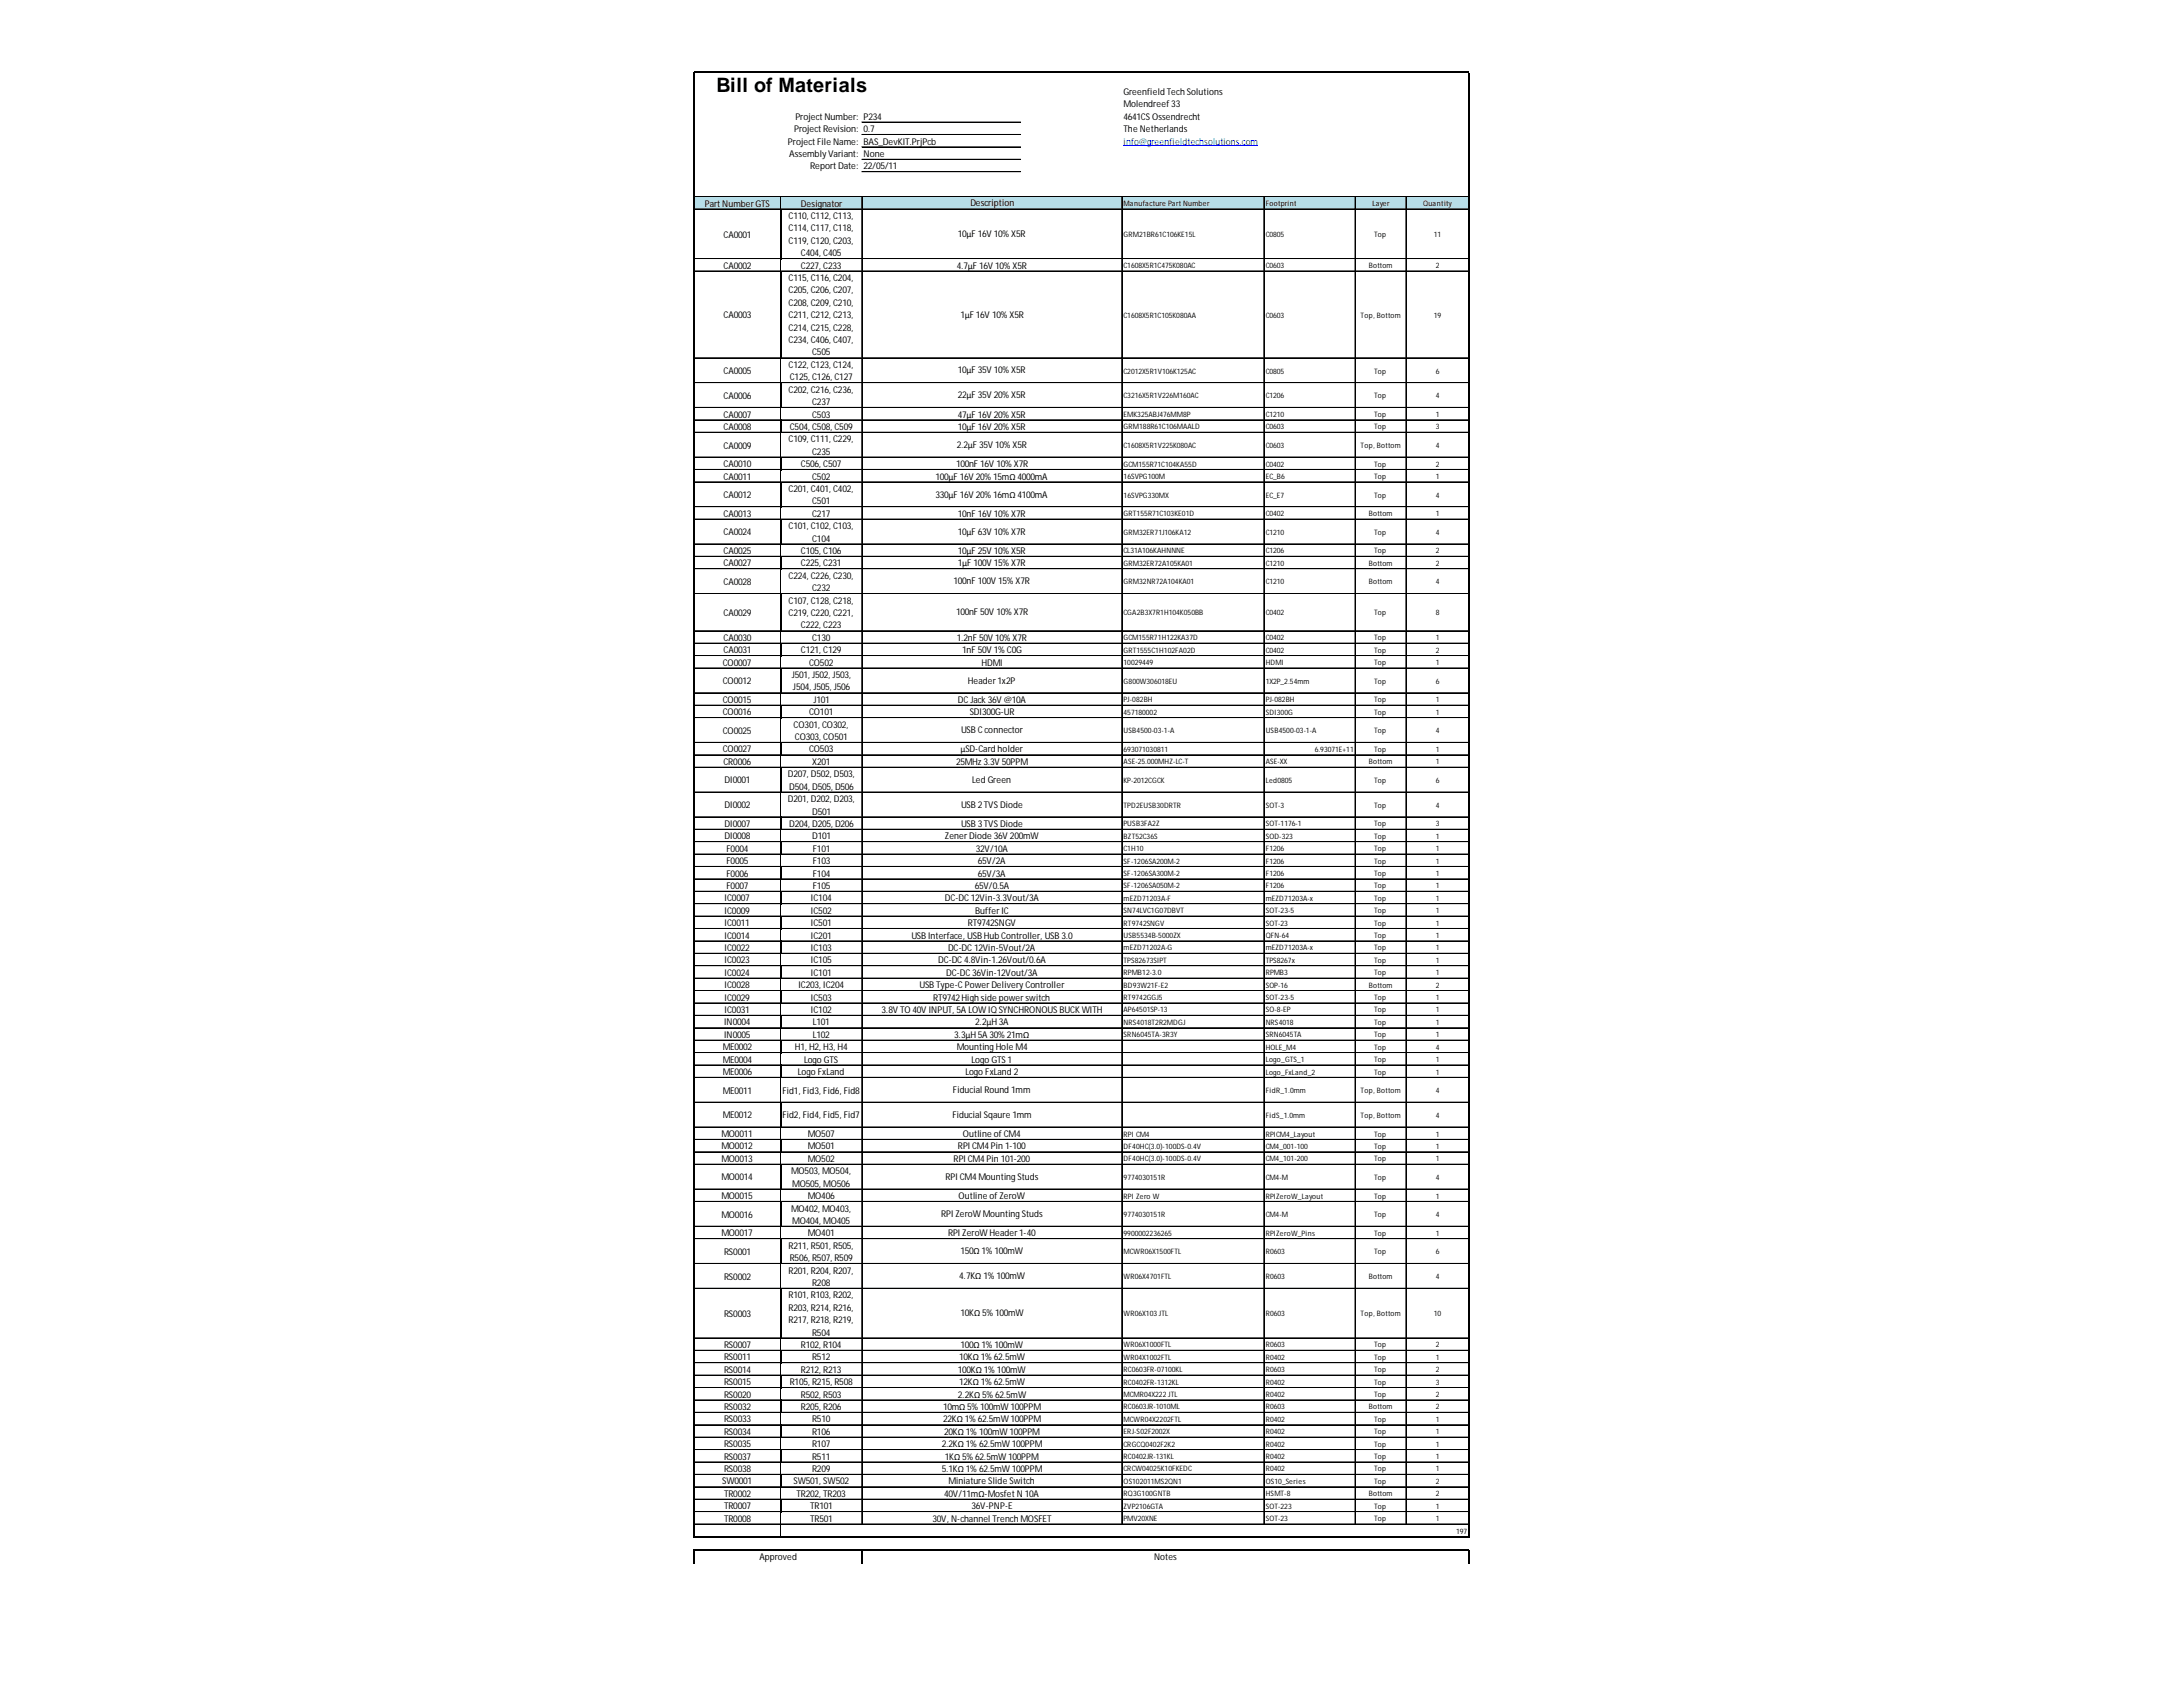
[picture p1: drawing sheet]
<svg xmlns="http://www.w3.org/2000/svg" width="279mm" height="216mm" viewBox="0 0 279 216" stroke-linecap="round" stroke-linejoin="round" font-family="sans-serif">
<defs><g id="words">
<text font-size="2.5" x="91.7" y="11.7">Bill of Materials</text>
<g font-size="1.2">
<text x="101.6" y="16.9">Project Revision: 0.7</text>
<text x="101.8" y="15.3">Project Number: P234</text>
<text x="143.8" y="12.2">Greenfield Tech Solutions</text>
<text x="143.8" y="13.7">Molendreef33</text>
<text x="143.8" y="15.3">4641CS Ossendrecht</text>
<text x="143.8" y="16.9">The Netherlands</text>
<text x="100.8" y="18.5">Project File Name: BAS_DevKIT.PrjPcb</text>
<text x="101" y="20.1">Assembly Variant: None</text>
<text x="103.7" y="21.7">Report Date: 22/05/11</text>
<text x="90.2" y="26.4">Part NumberGTS</text>
<text x="100.9" y="28">C110, C112, C113,</text>
<text x="100.9" y="29.6">C114, C117, C118,</text>
<text x="102.5" y="26.4">Designator</text>
<text x="124.2" y="26.4">Description</text>
<text x="92.6" y="30.4">CA0001</text>
<text x="92.6" y="34.4">CA0002</text>
<text x="100.9" y="31.2">C119, C120, C203,</text>
<text x="100.9" y="36">C115, C116, C204,</text>
<text x="102.5" y="32.8">C404, C405</text>
<text x="102.5" y="34.4">C227, C233</text>
<text x="122.4" y="34.4">4.7µF 16V 10% X5R</text>
<text x="122.6" y="30.3">10µF 16V 10% X5R</text>
<text x="92.6" y="40.7">CA0003</text>
<text x="100.9" y="37.6">C205, C206, C207,</text>
<text x="100.9" y="39.1">C208, C209, C210,</text>
<text x="100.9" y="40.7">C211, C212, C213,</text>
<text x="122.9" y="40.7">1µF 16V 10% X5R</text>
<text x="92.6" y="47.9">CA0005</text>
<text x="100.9" y="42.3">C214, C215, C228,</text>
<text x="100.9" y="43.9">C234, C406, C407,</text>
<text x="100.9" y="47.1">C122, C123, C124,</text>
<text x="103.9" y="45.5">C505</text>
<text x="122.6" y="47.8">10µF 35V 10% X5R</text>
<text x="92.6" y="51.1">CA0006</text>
<text x="92.6" y="53.4">CA0007</text>
<text x="100.9" y="50.3">C202, C216, C236,</text>
<text x="101.1" y="48.7">C125, C126, C127</text>
<text x="103.9" y="51.8">C237</text>
<text x="103.9" y="53.4">C503</text>
<text x="122.6" y="51">22µF 35V 20% X5R</text>
<text x="122.6" y="53.4">47µF 16V 20% X5R</text>
<text x="92.6" y="55">CA0008</text>
<text x="92.6" y="57.4">CA0009</text>
<text x="92.6" y="59.8">CA0010</text>
<text x="100.9" y="56.6">C109, C111, C229,</text>
<text x="101.1" y="55">C504, C508, C509</text>
<text x="102.5" y="59.8">C506, C507</text>
<text x="103.9" y="58.2">C235</text>
<text x="122.4" y="59.8">100nF 16V 10% X7R</text>
<text x="122.4" y="57.3">2.2µF 35V 10% X5R</text>
<text x="122.6" y="55">10µF 16V 20% X5R</text>
<text x="92.6" y="61.4">CA0011</text>
<text x="92.6" y="63.8">CA0012</text>
<text x="100.9" y="63">C201, C401, C402,</text>
<text x="103.9" y="61.4">C502</text>
<text x="103.9" y="64.5">C501</text>
<text x="119.7" y="61.4">100µF 16V 20% 15mΩ 4000mA</text>
<text x="119.7" y="63.7">330µF 16V 20% 16mΩ 4100mA</text>
<text x="92.6" y="66.1">CA0013</text>
<text x="92.6" y="68.5">CA0024</text>
<text x="92.6" y="70.9">CA0025</text>
<text x="100.9" y="67.7">C101, C102, C103,</text>
<text x="102.5" y="70.9">C105, C106</text>
<text x="103.9" y="66.1">C217</text>
<text x="103.9" y="69.3">C104</text>
<text x="122.6" y="66.1">10nF 16V 10% X7R</text>
<text x="122.6" y="68.4">10µF 63V 10% X7R</text>
<text x="122.6" y="70.9">10µF 25V 10% X5R</text>
<text x="92.6" y="72.5">CA0027</text>
<text x="92.6" y="74.9">CA0028</text>
<text x="100.9" y="74.1">C224, C226, C230,</text>
<text x="100.9" y="77.2">C107, C128, C218,</text>
<text x="102.5" y="72.5">C225, C231</text>
<text x="103.9" y="75.7">C232</text>
<text x="122.1" y="74.8">100nF 100V 15% X7R</text>
<text x="122.6" y="72.5">1µF 100V 15% X7R</text>
<text x="92.6" y="78.8">CA0029</text>
<text x="92.6" y="82">CA0030</text>
<text x="92.6" y="83.6">CA0031</text>
<text x="100.9" y="78.8">C219, C220, C221,</text>
<text x="102.5" y="80.4">C222, C223</text>
<text x="102.5" y="83.6">C121, C129</text>
<text x="103.9" y="82">C130</text>
<text x="122.4" y="78.8">100nF 50V 10% X7R</text>
<text x="122.4" y="82">1.2nF 50V 10% X7R</text>
<text x="123.2" y="83.6">1nF 50V 1% C0G</text>
<text x="92.5" y="85.2">CO0007</text>
<text x="92.5" y="87.6">CO0012</text>
<text x="92.5" y="89.9">CO0015</text>
<text x="101.3" y="86.8">J501, J502, J503,</text>
<text x="101.5" y="88.4">J504, J505, J506</text>
<text x="103.5" y="85.2">CO502</text>
<text x="104.1" y="89.9">J101</text>
<text x="122.6" y="89.9">DCJack 36V @10A</text>
<text x="123.9" y="87.5">Header1x2P</text>
<text x="125.6" y="85.2">HDMI</text>
<text x="92.5" y="91.5">CO0016</text>
<text x="92.5" y="93.9">CO0025</text>
<text x="101.6" y="93.1">CO301, CO302,</text>
<text x="101.7" y="94.7">CO303, CO501</text>
<text x="103.5" y="91.5">CO101</text>
<text x="123" y="93.8">USB Cconnector</text>
<text x="124.1" y="91.5">SDI300G-UR</text>
<text x="92.5" y="96.3">CO0027</text>
<text x="92.6" y="97.9">CR0006</text>
<text x="92.7" y="100.3">DI0001</text>
<text x="100.8" y="99.5">D207, D502, D503,</text>
<text x="101" y="101.1">D504, D505, D506</text>
<text x="103.5" y="96.3">CO503</text>
<text x="103.9" y="97.9">X201</text>
<text x="122.4" y="97.9">25MHz 3.3V 50PPM</text>
<text x="122.9" y="96.3">µSD-Card holder</text>
<text x="124.4" y="100.2">Led Green</text>
<text x="92.7" y="103.4">DI0002</text>
<text x="92.7" y="105.8">DI0007</text>
<text x="92.7" y="107.4">DI0008</text>
<text x="100.8" y="102.7">D201, D202, D203,</text>
<text x="101" y="105.8">D204, D205, D206</text>
<text x="103.9" y="104.2">D501</text>
<text x="103.9" y="107.4">D101</text>
<text x="120.9" y="107.4">ZenerDiode 36V 200mW</text>
<text x="123" y="103.4">USB 2TVSDiode</text>
<text x="123" y="105.8">USB 3TVSDiode</text>
<text x="93" y="109">F0004</text>
<text x="93" y="110.6">F0005</text>
<text x="93" y="112.2">F0006</text>
<text x="93" y="113.8">F0007</text>
<text x="104" y="109">F101</text>
<text x="104" y="110.6">F103</text>
<text x="104" y="112.2">F104</text>
<text x="104" y="113.8">F105</text>
<text x="124.8" y="113.8">65V/0.5A</text>
<text x="124.9" y="109">32V/10A</text>
<text x="125.1" y="110.6">65V/2A</text>
<text x="125.1" y="112.2">65V/3A</text>
<text x="92.7" y="115.4">IC0007</text>
<text x="92.7" y="116.9">IC0009</text>
<text x="92.7" y="118.5">IC0011</text>
<text x="103.8" y="115.4">IC104</text>
<text x="103.8" y="116.9">IC502</text>
<text x="103.8" y="118.5">IC501</text>
<text x="120.9" y="115.4">DC-DC12Vin-3.3Vout/3A</text>
<text x="123.9" y="118.5">RT9742SNGV</text>
<text x="124.8" y="116.9">BufferIC</text>
<text x="92.7" y="120.1">IC0014</text>
<text x="92.7" y="121.7">IC0022</text>
<text x="92.7" y="123.3">IC0023</text>
<text x="92.7" y="124.9">IC0024</text>
<text x="103.8" y="120.1">IC201</text>
<text x="103.8" y="121.7">IC103</text>
<text x="103.8" y="123.3">IC105</text>
<text x="103.8" y="124.9">IC101</text>
<text x="116.7" y="120.1">USB Interface, USB Hub Controller, USB 3.0</text>
<text x="120.1" y="123.3">DC-DC4.8Vin-1.26Vout/0.6A</text>
<text x="121.1" y="124.9">DC-DC36Vin-12Vout/3A</text>
<text x="121.3" y="121.7">DC-DC12Vin-5Vout/2A</text>
<text x="92.7" y="131.2">IN0004</text>
<text x="92.7" y="126.5">IC0028</text>
<text x="92.7" y="128.1">IC0029</text>
<text x="92.7" y="129.6">IC0031</text>
<text x="102.2" y="126.5">IC203, IC204</text>
<text x="103.8" y="128.1">IC503</text>
<text x="103.8" y="129.6">IC102</text>
<text x="104" y="131.2">L101</text>
<text x="112.8" y="129.6">3.8V TO 40V INPUT, 5A LOW IQ SYNCHRONOUSBUCK WITH</text>
<text x="117.7" y="126.5">USB Type-CPowerDelivery Controller</text>
<text x="119.4" y="128.1">RT9742High side powerswitch</text>
<text x="124.8" y="131.2">2.2µH 3A</text>
<text x="92.5" y="134.4">ME0002</text>
<text x="92.5" y="136">ME0004</text>
<text x="92.5" y="137.6">ME0006</text>
<text x="92.7" y="132.8">IN0005</text>
<text x="101.7" y="134.4">H1, H2, H3, H4</text>
<text x="102.1" y="137.6">Logo FxLand</text>
<text x="102.9" y="136">Logo GTS</text>
<text x="104" y="132.8">L102</text>
<text x="122.1" y="132.8">3.3µH 5A 30% 21mΩ</text>
<text x="122.4" y="134.4">Mounting Hole M4</text>
<text x="123.6" y="137.6">Logo FxLand 2</text>
<text x="124.4" y="136">Logo GTS1</text>
<text x="92.5" y="140">ME0011</text>
<text x="92.5" y="143.1">ME0012</text>
<text x="100.1" y="140">Fid1, Fid3, Fid6, Fid8</text>
<text x="100.1" y="143.1">Fid2, Fid4, Fid5, Fid7</text>
<text x="121.9" y="143.1">Fiducial Sqaure 1mm</text>
<text x="122" y="139.9">Fiducial Round 1mm</text>
<text x="92.4" y="145.5">MO0011</text>
<text x="92.4" y="147.1">MO0012</text>
<text x="92.4" y="148.7">MO0013</text>
<text x="103.4" y="145.5">MO507</text>
<text x="103.4" y="147.1">MO501</text>
<text x="103.4" y="148.7">MO502</text>
<text x="122.1" y="148.7">RPI CM4Pin 101-200</text>
<text x="122.6" y="147.1">RPI CM4Pin 1-100</text>
<text x="123.2" y="145.5">Outline ofCM4</text>
<text x="92.4" y="151.1">MO0014</text>
<text x="92.4" y="153.5">MO0015</text>
<text x="92.4" y="155.8">MO0016</text>
<text x="101.2" y="150.3">MO503, MO504,</text>
<text x="101.2" y="155">MO402, MO403,</text>
<text x="101.4" y="151.9">MO505, MO506</text>
<text x="103.4" y="153.5">MO406</text>
<text x="120.5" y="155.8">RPI ZeroW Mounting Studs</text>
<text x="121" y="151">RPI CM4Mounting Studs</text>
<text x="122.7" y="153.5">Outline ofZeroW</text>
<text x="92.4" y="158.2">MO0017</text>
<text x="92.7" y="160.6">RS0001</text>
<text x="100.9" y="159.8">R211, R501, R505,</text>
<text x="101.1" y="161.4">R506, R507, R509</text>
<text x="101.4" y="156.6">MO404, MO405</text>
<text x="103.4" y="158.2">MO401</text>
<text x="121.3" y="158.2">RPI ZeroW Header1-40</text>
<text x="122.9" y="160.5">150Ω 1% 100mW</text>
<text x="92.7" y="163.8">RS0002</text>
<text x="100.9" y="163">R201, R204, R207,</text>
<text x="100.9" y="166.2">R101, R103, R202,</text>
<text x="100.9" y="167.7">R203, R214, R216,</text>
<text x="103.9" y="164.6">R208</text>
<text x="122.8" y="163.7">4.7KΩ 1% 100mW</text>
<text x="92.7" y="168.5">RS0003</text>
<text x="92.7" y="172.5">RS0007</text>
<text x="100.9" y="169.3">R217, R218, R219,</text>
<text x="102.5" y="172.5">R102, R104</text>
<text x="103.9" y="170.9">R504</text>
<text x="122.9" y="168.5">10KΩ 5% 100mW</text>
<text x="122.9" y="172.5">100Ω 1% 100mW</text>
<text x="92.7" y="174.1">RS0011</text>
<text x="92.7" y="175.7">RS0014</text>
<text x="92.7" y="177.3">RS0015</text>
<text x="92.7" y="178.9">RS0020</text>
<text x="101.1" y="177.3">R105, R215, R508</text>
<text x="102.5" y="175.7">R212, R213</text>
<text x="102.5" y="178.9">R502, R503</text>
<text x="103.9" y="174.1">R512</text>
<text x="122.6" y="175.7">100KΩ 1% 100mW</text>
<text x="122.6" y="178.9">2.2KΩ 5% 62.5mW</text>
<text x="122.8" y="174.1">10KΩ 1% 62.5mW</text>
<text x="122.8" y="177.3">12KΩ 1% 62.5mW</text>
<text x="92.7" y="180.4">RS0032</text>
<text x="92.7" y="182">RS0033</text>
<text x="92.7" y="183.6">RS0034</text>
<text x="92.7" y="185.2">RS0035</text>
<text x="102.5" y="180.4">R205, R206</text>
<text x="103.9" y="182">R510</text>
<text x="103.9" y="183.6">R106</text>
<text x="103.9" y="185.2">R107</text>
<text x="120.5" y="185.2">2.2KΩ 1% 62.5mW 100PPM</text>
<text x="120.7" y="180.4">10mΩ 5% 100mW 100PPM</text>
<text x="120.7" y="182">22KΩ 1% 62.5mW 100PPM</text>
<text x="120.9" y="183.6">20KΩ 1% 100mW 100PPM</text>
<text x="92.4" y="190">SW0001</text>
<text x="92.7" y="186.8">RS0037</text>
<text x="92.7" y="188.4">RS0038</text>
<text x="92.7" y="191.6">TR0002</text>
<text x="101.6" y="190">SW501, SW502</text>
<text x="102" y="191.6">TR202, TR203</text>
<text x="103.9" y="186.8">R511</text>
<text x="103.9" y="188.4">R209</text>
<text x="120.5" y="188.4">5.1KΩ 1% 62.5mW 100PPM</text>
<text x="120.9" y="191.6">40V/11mΩ-Mosfet N 10A</text>
<text x="120.9" y="186.8">1KΩ 5% 62.5mW 100PPM</text>
<text x="121.4" y="190">Miniature Slide Switch</text>
<text x="92.7" y="193.2">TR0007</text>
<text x="92.7" y="194.7">TR0008</text>
<text x="103.7" y="193.2">TR101</text>
<text x="103.7" y="194.7">TR501</text>
<text x="119.4" y="194.7">30V, N-channel Trench MOSFET</text>
<text x="124.4" y="193.2">36V-PNP-E</text>
<text x="97.2" y="199.7">Approved</text>
<text x="147.7" y="199.7">Notes</text>
</g>
<text font-size="1.2" fill="#00f" x="143.8" y="18.5">info@greenfieldtechsolutions.com</text>
<g font-size="1">
<text x="143.8" y="26.4">Manufacture Part Number</text>
<text x="162" y="26.4">Footprint</text>
<text x="175.7" y="26.4">Layer</text>
<text x="182.2" y="26.4">Quantity</text>
<text x="143.8" y="30.3">GRM21BR61C106KE15L</text>
<text x="143.8" y="34.3">C1608X5R1C475K080AC</text>
<text x="162" y="30.3">C0805</text>
<text x="162" y="34.3">C0603</text>
<text x="175.2" y="34.3">Bottom</text>
<text x="175.9" y="30.3">Top</text>
<text x="183.5" y="30.3">11</text>
<text x="183.8" y="34.3">2</text>
<text x="143.8" y="40.7">C1608X5R1C105K080AA</text>
<text x="162" y="40.7">C0603</text>
<text x="174.1" y="40.7">Top, Bottom</text>
<text x="183.5" y="40.7">19</text>
<text x="143.8" y="47.8">C2012X5R1V106K125AC</text>
<text x="162" y="47.8">C0805</text>
<text x="175.9" y="47.8">Top</text>
<text x="183.8" y="47.8">6</text>
<text x="143.8" y="51">C3216X5R1V226M160AC</text>
<text x="143.8" y="53.4">EMK325ABJ476MM8P</text>
<text x="162" y="51">C1206</text>
<text x="162" y="53.4">C1210</text>
<text x="175.9" y="51">Top</text>
<text x="175.9" y="53.4">Top</text>
<text x="183.8" y="51">4</text>
<text x="183.8" y="53.4">1</text>
<text x="143.8" y="55">GRM188R61C106MAALD</text>
<text x="143.8" y="57.3">C1608X5R1V225K080AC</text>
<text x="143.8" y="59.7">GCM155R71C104KA55D</text>
<text x="162" y="55">C0603</text>
<text x="162" y="57.3">C0603</text>
<text x="162" y="59.7">C0402</text>
<text x="174.1" y="57.3">Top, Bottom</text>
<text x="175.9" y="55">Top</text>
<text x="175.9" y="59.7">Top</text>
<text x="183.8" y="55">3</text>
<text x="183.8" y="57.3">4</text>
<text x="183.8" y="59.7">2</text>
<text x="143.8" y="61.3">16SVPG100M</text>
<text x="143.8" y="63.7">16SVPG330MX</text>
<text x="162" y="61.3">EC_B6</text>
<text x="162" y="63.7">EC_E7</text>
<text x="175.9" y="61.3">Top</text>
<text x="175.9" y="63.7">Top</text>
<text x="183.8" y="61.3">1</text>
<text x="183.8" y="63.7">4</text>
<text x="143.8" y="66.1">GRT155R71C103KE01D</text>
<text x="143.8" y="68.4">GRM32ER71J106KA12</text>
<text x="143.8" y="70.8">CL31A106KAHNNNE</text>
<text x="162" y="66.1">C0402</text>
<text x="162" y="68.4">C1210</text>
<text x="162" y="70.8">C1206</text>
<text x="175.2" y="66.1">Bottom</text>
<text x="175.9" y="68.4">Top</text>
<text x="175.9" y="70.8">Top</text>
<text x="183.8" y="66.1">1</text>
<text x="183.8" y="68.4">4</text>
<text x="183.8" y="70.8">2</text>
<text x="143.8" y="72.4">GRM32ER72A105KA01</text>
<text x="143.8" y="74.8">GRM32NR72A104KA01</text>
<text x="162" y="72.4">C1210</text>
<text x="162" y="74.8">C1210</text>
<text x="175.2" y="72.4">Bottom</text>
<text x="175.2" y="74.8">Bottom</text>
<text x="183.8" y="72.4">2</text>
<text x="183.8" y="74.8">4</text>
<text x="143.8" y="78.8">CGA2B3X7R1H104K050BB</text>
<text x="143.8" y="81.9">GCM155R71H122KA37D</text>
<text x="143.8" y="83.5">GRT1555C1H102FA02D</text>
<text x="162" y="78.8">C0402</text>
<text x="162" y="81.9">C0402</text>
<text x="162" y="83.5">C0402</text>
<text x="175.9" y="78.8">Top</text>
<text x="175.9" y="81.9">Top</text>
<text x="175.9" y="83.5">Top</text>
<text x="183.8" y="78.8">8</text>
<text x="183.8" y="81.9">1</text>
<text x="183.8" y="83.5">2</text>
<text x="143.8" y="85.1">10029449</text>
<text x="143.8" y="87.5">G800W306018EU</text>
<text x="143.8" y="89.9">PJ-082BH</text>
<text x="162" y="85.1">HDMI</text>
<text x="162" y="87.5">1X2P_2.54mm</text>
<text x="162" y="89.9">PJ-082BH</text>
<text x="175.9" y="85.1">Top</text>
<text x="175.9" y="87.5">Top</text>
<text x="175.9" y="89.9">Top</text>
<text x="183.8" y="85.1">1</text>
<text x="183.8" y="87.5">6</text>
<text x="183.8" y="89.9">1</text>
<text x="143.8" y="91.5">457180002</text>
<text x="143.8" y="93.9">USB4500-03-1-A</text>
<text x="162" y="91.5">SDI300G</text>
<text x="162" y="93.9">USB4500-03-1-A</text>
<text x="175.9" y="91.5">Top</text>
<text x="175.9" y="93.9">Top</text>
<text x="183.8" y="91.5">1</text>
<text x="183.8" y="93.9">4</text>
<text x="143.8" y="96.2">693071030811</text>
<text x="143.8" y="97.8">ASE-25.000MHZ-LC-T</text>
<text x="143.8" y="100.2">KP-2012CGCK</text>
<text x="162" y="97.8">ASE-XX</text>
<text x="162" y="100.2">Led0805</text>
<text x="168.3" y="96.2">6.93071E+11</text>
<text x="175.2" y="97.8">Bottom</text>
<text x="175.9" y="96.2">Top</text>
<text x="175.9" y="100.2">Top</text>
<text x="183.8" y="96.2">1</text>
<text x="183.8" y="97.8">1</text>
<text x="183.8" y="100.2">6</text>
<text x="143.8" y="103.4">TPD2EUSB30DRTR</text>
<text x="143.8" y="105.8">PUSB3FA2Z</text>
<text x="143.8" y="107.3">BZT52C36S</text>
<text x="162" y="103.4">SOT-3</text>
<text x="162" y="105.8">SOT-1176-1</text>
<text x="162" y="107.3">SOD-323</text>
<text x="175.9" y="103.4">Top</text>
<text x="175.9" y="105.8">Top</text>
<text x="175.9" y="107.3">Top</text>
<text x="183.8" y="103.4">4</text>
<text x="183.8" y="105.8">3</text>
<text x="183.8" y="107.3">1</text>
<text x="143.8" y="108.9">C1H10</text>
<text x="143.8" y="110.5">SF-1206SA200M-2</text>
<text x="143.8" y="112.1">SF-1206SA300M-2</text>
<text x="143.8" y="113.7">SF-1206SA050M-2</text>
<text x="162" y="108.9">F1206</text>
<text x="162" y="110.5">F1206</text>
<text x="162" y="112.1">F1206</text>
<text x="162" y="113.7">F1206</text>
<text x="175.9" y="108.9">Top</text>
<text x="175.9" y="110.5">Top</text>
<text x="175.9" y="112.1">Top</text>
<text x="175.9" y="113.7">Top</text>
<text x="183.8" y="108.9">1</text>
<text x="183.8" y="110.5">1</text>
<text x="183.8" y="112.1">1</text>
<text x="183.8" y="113.7">1</text>
<text x="143.8" y="115.3">mEZD71203A-F</text>
<text x="143.8" y="116.9">SN74LVC1G07DBVT</text>
<text x="143.8" y="118.5">RT9742SNGV</text>
<text x="162" y="115.3">mEZD71203A-x</text>
<text x="162" y="116.9">SOT-23-5</text>
<text x="162" y="118.5">SOT-23</text>
<text x="175.9" y="115.3">Top</text>
<text x="175.9" y="116.9">Top</text>
<text x="175.9" y="118.5">Top</text>
<text x="183.8" y="115.3">1</text>
<text x="183.8" y="116.9">1</text>
<text x="183.8" y="118.5">1</text>
<text x="143.8" y="120">USB5534B-5000ZX</text>
<text x="143.8" y="121.6">mEZD71202A-G</text>
<text x="143.8" y="123.2">TPS82673SIPT</text>
<text x="143.8" y="124.8">RPMB12-3.0</text>
<text x="162" y="120">QFN-64</text>
<text x="162" y="121.6">mEZD71203A-x</text>
<text x="162" y="123.2">TPS8267x</text>
<text x="162" y="124.8">RPMB3</text>
<text x="175.9" y="120">Top</text>
<text x="175.9" y="121.6">Top</text>
<text x="175.9" y="123.2">Top</text>
<text x="175.9" y="124.8">Top</text>
<text x="183.8" y="120">1</text>
<text x="183.8" y="121.6">1</text>
<text x="183.8" y="123.2">1</text>
<text x="183.8" y="124.8">1</text>
<text x="143.8" y="126.4">BD93W21F-E2</text>
<text x="143.8" y="128">RT9742GGJ5</text>
<text x="143.8" y="129.6">AP64501SP-13</text>
<text x="143.8" y="131.2">NRS4018T2R2MDGJ</text>
<text x="162" y="126.4">SOP-16</text>
<text x="162" y="128">SOT-23-5</text>
<text x="162" y="129.6">SO-8-EP</text>
<text x="162" y="131.2">NRS4018</text>
<text x="175.2" y="126.4">Bottom</text>
<text x="175.9" y="128">Top</text>
<text x="175.9" y="129.6">Top</text>
<text x="175.9" y="131.2">Top</text>
<text x="183.8" y="126.4">2</text>
<text x="183.8" y="128">1</text>
<text x="183.8" y="129.6">1</text>
<text x="183.8" y="131.2">1</text>
<text x="143.8" y="132.8">SRN6045TA-3R3Y</text>
<text x="162" y="132.8">SRN6045TA</text>
<text x="162" y="134.3">HOLE_M4</text>
<text x="162" y="135.9">Logo_GTS_1</text>
<text x="162" y="137.5">Logo_FxLand_2</text>
<text x="175.9" y="132.8">Top</text>
<text x="175.9" y="134.3">Top</text>
<text x="175.9" y="135.9">Top</text>
<text x="175.9" y="137.5">Top</text>
<text x="183.8" y="132.8">1</text>
<text x="183.8" y="134.3">4</text>
<text x="183.8" y="135.9">1</text>
<text x="183.8" y="137.5">1</text>
<text x="162" y="139.9">FidR_1.0mm</text>
<text x="162" y="143.1">FidS_1.0mm</text>
<text x="174.1" y="139.9">Top, Bottom</text>
<text x="174.1" y="143.1">Top, Bottom</text>
<text x="183.8" y="139.9">4</text>
<text x="183.8" y="143.1">4</text>
<text x="143.8" y="145.5">RPI CM4</text>
<text x="143.8" y="147">DF40HC(3.0)-100DS-0.4V</text>
<text x="143.8" y="148.6">DF40HC(3.0)-100DS-0.4V</text>
<text x="162" y="145.5">RPICM4_Layout</text>
<text x="162" y="147">CM4_001-100</text>
<text x="162" y="148.6">CM4_101-200</text>
<text x="175.9" y="145.5">Top</text>
<text x="175.9" y="147">Top</text>
<text x="175.9" y="148.6">Top</text>
<text x="183.8" y="145.5">1</text>
<text x="183.8" y="147">1</text>
<text x="183.8" y="148.6">1</text>
<text x="143.8" y="151">9774030151R</text>
<text x="143.8" y="153.4">RPI Zero W</text>
<text x="143.8" y="155.8">9774030151R</text>
<text x="162" y="151">CM4-M</text>
<text x="162" y="153.4">RPIZeroW_Layout</text>
<text x="162" y="155.8">CM4-M</text>
<text x="175.9" y="151">Top</text>
<text x="175.9" y="153.4">Top</text>
<text x="175.9" y="155.8">Top</text>
<text x="183.8" y="151">4</text>
<text x="183.8" y="153.4">1</text>
<text x="183.8" y="155.8">4</text>
<text x="143.8" y="158.2">9900002236265</text>
<text x="143.8" y="160.5">MCWR06X1500FTL</text>
<text x="162" y="158.2">RPIZeroW_Pins</text>
<text x="162" y="160.5">R0603</text>
<text x="175.9" y="158.2">Top</text>
<text x="175.9" y="160.5">Top</text>
<text x="183.8" y="158.2">1</text>
<text x="183.8" y="160.5">6</text>
<text x="143.8" y="163.7">WR06X4701FTL</text>
<text x="162" y="163.7">R0603</text>
<text x="175.2" y="163.7">Bottom</text>
<text x="183.8" y="163.7">4</text>
<text x="143.8" y="168.5">WR06X103 JTL</text>
<text x="143.8" y="172.4">WR06X1000FTL</text>
<text x="162" y="168.5">R0603</text>
<text x="162" y="172.4">R0603</text>
<text x="174.1" y="168.5">Top, Bottom</text>
<text x="175.9" y="172.4">Top</text>
<text x="183.5" y="168.5">10</text>
<text x="183.8" y="172.4">2</text>
<text x="143.8" y="174">WR04X1002FTL</text>
<text x="143.8" y="175.6">RC0603FR-07100KL</text>
<text x="143.8" y="177.2">RC0402FR-1312KL</text>
<text x="143.8" y="178.8">MCMR04X222 JTL</text>
<text x="162" y="174">R0402</text>
<text x="162" y="175.6">R0603</text>
<text x="162" y="177.2">R0402</text>
<text x="162" y="178.8">R0402</text>
<text x="175.9" y="174">Top</text>
<text x="175.9" y="175.6">Top</text>
<text x="175.9" y="177.2">Top</text>
<text x="175.9" y="178.8">Top</text>
<text x="183.8" y="174">1</text>
<text x="183.8" y="175.6">2</text>
<text x="183.8" y="177.2">3</text>
<text x="183.8" y="178.8">2</text>
<text x="143.8" y="180.4">RC0603JR-1010ML</text>
<text x="143.8" y="182">MCWR04X2202FTL</text>
<text x="143.8" y="183.6">ERJ-S02F2002X</text>
<text x="143.8" y="185.1">CRGCQ0402F2K2</text>
<text x="162" y="180.4">R0603</text>
<text x="162" y="182">R0402</text>
<text x="162" y="183.6">R0402</text>
<text x="162" y="185.1">R0402</text>
<text x="175.2" y="180.4">Bottom</text>
<text x="175.9" y="182">Top</text>
<text x="175.9" y="183.6">Top</text>
<text x="175.9" y="185.1">Top</text>
<text x="183.8" y="180.4">2</text>
<text x="183.8" y="182">1</text>
<text x="183.8" y="183.6">1</text>
<text x="183.8" y="185.1">1</text>
<text x="143.8" y="186.7">RC0402JR-131KL</text>
<text x="143.8" y="188.3">CRCW04025K10FKEDC</text>
<text x="143.8" y="189.9">OS102011MS2QN1</text>
<text x="143.8" y="191.5">RQ3G100GNTB</text>
<text x="162" y="186.7">R0402</text>
<text x="162" y="188.3">R0402</text>
<text x="162" y="189.9">OS10_Series</text>
<text x="162" y="191.5">HSMT-8</text>
<text x="175.2" y="191.5">Bottom</text>
<text x="175.9" y="186.7">Top</text>
<text x="175.9" y="188.3">Top</text>
<text x="175.9" y="189.9">Top</text>
<text x="183.8" y="186.7">1</text>
<text x="183.8" y="188.3">1</text>
<text x="183.8" y="189.9">2</text>
<text x="183.8" y="191.5">2</text>
<text x="143.8" y="193.1">ZVP2106GTA</text>
<text x="143.8" y="194.7">PMV20XNE</text>
<text x="162" y="193.1">SOT-223</text>
<text x="162" y="194.7">SOT-23</text>
<text x="175.9" y="193.1">Top</text>
<text x="175.9" y="194.7">Top</text>
<text x="183.8" y="193.1">1</text>
<text x="183.8" y="194.7">1</text>
<text x="186.4" y="196.3">197</text>
</g>
</g></defs>
<path d="M88.8 25.1h99.2v1.7h-99.2z" fill="#b7dee8"/>
<path d="M143.8 18.7h17.2" fill="none" stroke="#00f" stroke-width=".13"/>
<g fill="none" stroke="#000" stroke-width=".13">
<path d="M88.8 9.2v187.6M110.3 15.6h20.3M110.3 15.7h20.3M110.3 17.2h20.3M110.3 18.8h20.3M88.9 26.7h10.9M88.9 26.8h10.9M88.9 33.1h10.9M88.9 34.7h10.9M88.9 25.1h99M88.9 25.2h99M99.9 25.2v1.5"/>
<path d="M99.9 33.2v1.5M100 26.7h87.9M100 26.8h87.9M100 33.1h87.9M100 34.7h87.9M110.3 25.2v169.9M110.3 20.4h20.3M110.3 22h20.3M143.6 25.2v169.9M161.8 25.2v169.9M173.4 25.2v169.9M173.5 25.2v169.9"/>
<path d="M179.9 25.2v169.9M180 25.2v169.9M88.9 45.8h10.9M88.9 49h10.9M88.9 52.1h10.9M88.9 52.2h10.9M88.9 53.7h10.9M88.9 53.8h10.9M88.9 55.3h10.9M88.9 55.4h10.9M88.9 58.5h10.9M99.9 45.9v3.1"/>
<path d="M99.9 52.2v1.5M99.9 55.4v3.1M100 45.8h87.9M100 49h87.9M100 52.1h87.9M100 52.2h87.9M100 53.7h87.9M100 53.8h87.9M100 55.3h87.9M100 55.4h87.9M100 58.5h87.9M88.9 60.1h10.9"/>
<path d="M88.9 61.7h10.9M88.9 64.8h10.9M88.9 64.9h10.9M88.9 66.4h10.9M88.9 66.5h10.9M88.9 69.6h10.9M88.9 71.2h10.9M88.9 72.8h10.9M88.9 76h10.9M99.9 60.2v1.5M99.9 64.9v1.5M99.9 69.7v1.5"/>
<path d="M99.9 72.9v3.1M100 60.1h87.9M100 61.7h87.9M100 64.8h87.9M100 64.9h87.9M100 66.4h87.9M100 66.5h87.9M100 69.6h87.9M100 71.2h87.9M100 72.8h87.9M100 76h87.9M88.9 80.7h10.9"/>
<path d="M88.9 80.8h10.9M88.9 82.3h10.9M88.9 83.9h10.9M88.9 85.5h10.9M88.9 88.7h10.9M88.9 90.2h10.9M88.9 90.3h10.9M88.9 91.8h10.9M88.9 91.9h10.9M88.9 95h10.9M88.9 96.6h10.9M88.9 98.2h10.9"/>
<path d="M99.9 80.8v1.5M99.9 84v1.5M99.9 88.7v1.5M99.9 91.9v3.1M99.9 96.7v1.5M100 80.7h87.9M100 80.8h87.9M100 82.3h87.9M100 83.9h87.9M100 85.5h87.9M100 88.7h87.9M100 90.2h87.9"/>
<path d="M100 90.3h87.9M100 91.8h87.9M100 91.9h87.9M100 95h87.9M100 96.6h87.9M100 98.2h87.9M88.9 101.4h10.9M88.9 104.5h10.9M88.9 104.6h10.9M88.9 106.1h10.9M88.9 106.2h10.9M88.9 107.7h10.9"/>
<path d="M88.9 109.3h10.9M88.9 110.9h10.9M88.9 112.5h10.9M88.9 114.1h10.9M88.9 115.6h10.9M88.9 115.7h10.9M88.9 117.2h10.9M88.9 117.3h10.9M88.9 118.8h10.9M88.9 118.9h10.9M99.9 101.4v3.1M99.9 106.2v1.5"/>
<path d="M99.9 109.4v1.5M99.9 112.6v1.5M99.9 115.7v1.5M99.9 118.9v1.5M100 101.4h87.9M100 104.5h87.9M100 104.6h87.9M100 106.1h87.9M100 106.2h87.9M100 107.7h87.9M100 109.3h87.9M100 110.9h87.9"/>
<path d="M100 112.5h87.9M100 114.1h87.9M100 115.6h87.9M100 115.7h87.9M100 117.2h87.9M100 117.3h87.9M100 118.8h87.9M100 118.9h87.9M88.9 120.4h10.9M88.9 120.5h10.9M88.9 122h10.9M88.9 123.6h10.9"/>
<path d="M88.9 125.2h10.9M88.9 126.8h10.9M88.9 128.4h10.9M88.9 129.9h10.9M88.9 130h10.9M88.9 131.5h10.9M88.9 131.6h10.9M88.9 133.1h10.9M88.9 133.2h10.9M88.9 134.7h10.9M88.9 136.3h10.9M88.9 137.9h10.9"/>
<path d="M99.9 122.1v1.5M99.9 125.3v1.5M99.9 128.4v1.5M99.9 131.6v1.5M99.9 134.8v1.5M99.9 138v3.1M100 120.4h87.9M100 120.5h87.9M100 122h87.9M100 123.6h87.9M100 125.2h87.9M100 126.8h87.9"/>
<path d="M100 128.4h87.9M100 129.9h87.9M100 130h87.9M100 131.5h87.9M100 131.6h87.9M100 133.1h87.9M100 133.2h87.9M100 134.7h87.9M100 136.3h87.9M100 137.9h87.9M88.9 141.1h10.9M88.9 144.2h10.9"/>
<path d="M88.9 144.3h10.9M88.9 145.8h10.9M88.9 145.9h10.9M88.9 147.4h10.9M88.9 149h10.9M88.9 152.2h10.9M88.9 153.8h10.9M88.9 156.9h10.9M88.9 157h10.9M88.9 158.5h10.9M88.9 158.6h10.9M99.9 144.3v1.5"/>
<path d="M99.9 147.5v1.5M99.9 152.2v1.6M99.9 157v1.5M100 141.1h87.9M100 144.2h87.9M100 144.3h87.9M100 145.8h87.9M100 145.9h87.9M100 147.4h87.9M100 149h87.9M100 152.2h87.9M100 153.8h87.9"/>
<path d="M100 156.9h87.9M100 157h87.9M100 158.5h87.9M100 158.6h87.9M88.9 161.7h10.9M88.9 164.9h10.9M88.9 171.2h10.9M88.9 171.3h10.9M88.9 172.8h10.9M88.9 174.4h10.9M88.9 176h10.9M88.9 177.6h10.9"/>
<path d="M88.9 179.2h10.9M99.9 161.8v3.1M99.9 171.3v1.5M99.9 174.5v1.5M99.9 177.6v1.6M100 161.7h87.9M100 164.9h87.9M100 171.2h87.9M100 171.3h87.9M100 172.8h87.9M100 174.4h87.9M100 176h87.9"/>
<path d="M100 177.6h87.9M100 179.2h87.9M88.9 180.7h10.9M88.9 180.8h10.9M88.9 182.3h10.9M88.9 182.4h10.9M88.9 183.9h10.9M88.9 184h10.9M88.9 185.5h10.9M88.9 187.1h10.9M88.9 188.7h10.9M88.9 190.3h10.9"/>
<path d="M88.9 191.9h10.9M88.9 193.4h10.9M88.9 193.5h10.9M88.9 195h99M88.9 195.1h99M99.9 180.8v1.5M99.9 184v1.5M99.9 187.2v1.5M99.9 190.4v1.5M99.9 193.5v3.1M100 180.7h87.9M100 180.8h87.9"/>
<path d="M100 182.3h87.9M100 182.4h87.9M100 183.9h87.9M100 184h87.9M100 185.5h87.9M100 187.1h87.9M100 188.7h87.9M100 190.3h87.9M100 191.9h87.9M100 193.4h87.9M100 193.5h87.9"/>
</g>
<g fill="#000">
<path d="M99.9 25.2h.1v1.5h-.1zM99.9 33.2h.1v1.5h-.1zM99.8 53.7h.2v1.7h-.2zM99.8 58.5h.2v1.7h-.2zM99.9 52.2h.1v1.5h-.1zM99.8 71.2h.2v1.7h-.2zM99.9 60.2h.1v1.5h-.1zM99.9 64.9h.1v1.5h-.1zM99.9 69.7h.1v1.5h-.1zM99.8 82.3h.2v1.7h-.2zM99.8 90.2h.2v1.7h-.2zM99.8 95h.2v1.7h-.2z"/>
<path d="M99.9 80.8h.1v1.5h-.1zM99.9 84h.1v1.5h-.1zM99.9 88.7h.1v1.5h-.1zM99.9 96.7h.1v1.5h-.1zM99.8 104.5h.2v1.7h-.2zM99.8 107.7h.2v1.7h-.2zM99.8 110.9h.2v1.7h-.2zM99.8 114.1h.2v1.6h-.2zM99.8 117.2h.2v1.7h-.2zM99.9 106.2h.1v1.5h-.1zM99.9 109.4h.1v1.5h-.1zM99.9 112.6h.1v1.5h-.1z"/>
<path d="M99.9 115.7h.1v1.5h-.1zM99.9 118.9h.1v1.5h-.1zM99.8 120.4h.2v1.7h-.2zM99.8 123.6h.2v1.7h-.2zM99.8 126.8h.2v1.6h-.2zM99.8 129.9h.2v1.7h-.2zM99.8 133.1h.2v1.7h-.2zM99.8 136.3h.2v1.7h-.2zM99.9 122.1h.1v1.5h-.1zM99.9 125.3h.1v1.5h-.1zM99.9 128.4h.1v1.5h-.1zM99.9 131.6h.1v1.5h-.1z"/>
<path d="M99.9 134.8h.1v1.5h-.1zM99.8 145.8h.2v1.7h-.2zM99.9 144.3h.1v1.5h-.1zM99.9 147.5h.1v1.5h-.1zM99.9 152.2h.1v1.6h-.1zM99.9 157h.1v1.5h-.1zM99.8 172.8h.2v1.7h-.2zM99.8 176h.2v1.6h-.2zM99.8 179.2h.2v1.6h-.2zM99.9 171.3h.1v1.5h-.1zM99.9 174.5h.1v1.5h-.1zM99.9 177.6h.1v1.6h-.1z"/>
<path d="M88.7 198.3h.2v1.9h-.2zM99.8 182.3h.2v1.7h-.2zM99.8 185.5h.2v1.7h-.2zM99.8 188.7h.2v1.7h-.2zM99.8 191.9h.2v1.6h-.2zM99.9 180.8h.1v1.5h-.1zM99.9 184h.1v1.5h-.1zM99.9 187.2h.1v1.5h-.1zM99.9 190.4h.1v1.5h-.1zM110.2 198.4h.2v1.8h-.2zM187.9 198.4h.1v1.8h-.1z"/>
</g>
<g fill="none" stroke="#000" stroke-width=".16">
<path d="M88.9 9.3h99.1M188 9.4v187.4M99.9 26.7v6.5M99.9 34.7v11.2M99.9 49v3.2M99.9 61.7v3.2M99.9 66.4v3.3M99.9 76v4.8M99.9 85.5v3.2M99.9 98.2v3.2M99.9 141.1v3.2M99.9 149v3.2"/>
<path d="M99.9 153.8v3.2M99.9 158.5v3.3M99.9 164.9v6.4M88.9 196.7h99.1M88.9 198.4h99.1"/>
</g>
<use href="#words"/>
</svg>
